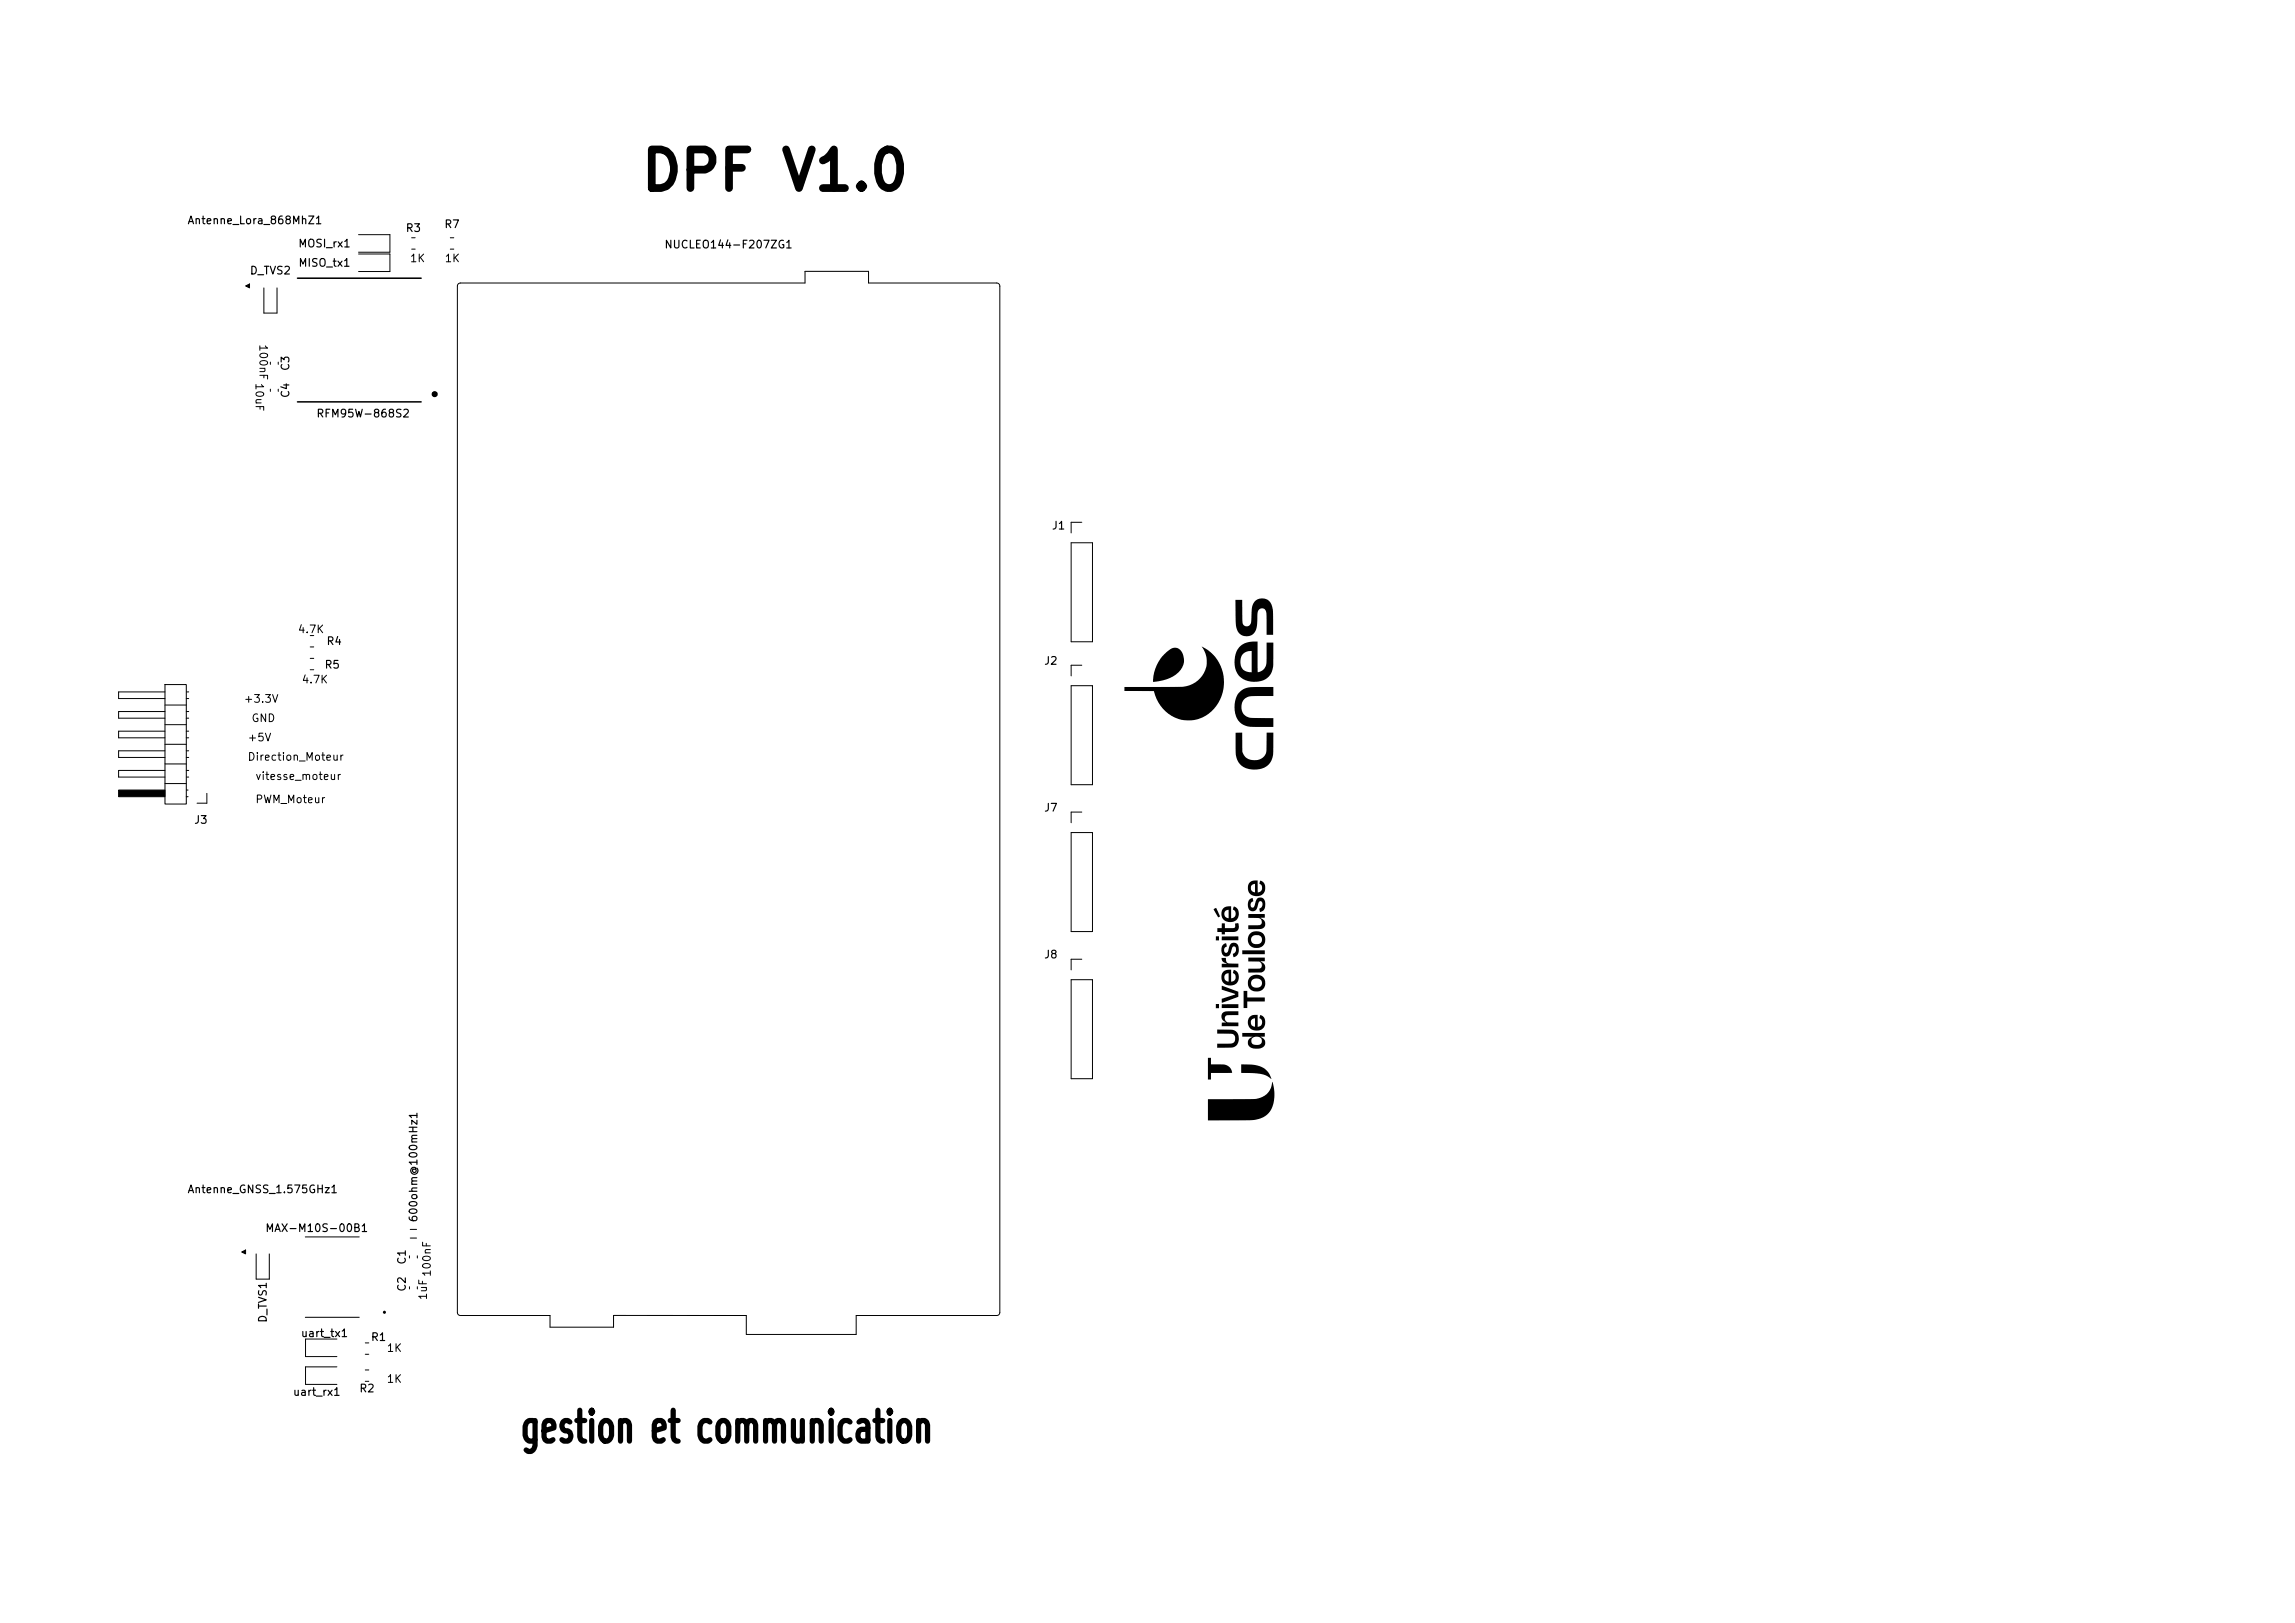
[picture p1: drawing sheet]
<svg xmlns="http://www.w3.org/2000/svg" width="297mm" height="210mm" viewBox="0 0 297 210" stroke-linecap="round" stroke-linejoin="round" font-family="sans-serif">
<defs><g id="words">
<text font-size="5" x="82.7" y="25.8">DPF V1.0</text>
<text font-size="4" x="67.2" y="187.7">gestion et communication</text>
<g font-size="1">
<text x="24.2" y="29.3">Antenne_Lora_868MhZ1</text>
<text x="57.4" y="29.8">R7</text>
<text x="32.3" y="35.8">D_TVS2</text>
<text x="38.5" y="32.3">MOSI_rx1</text>
<text x="38.5" y="34.8">MISO_tx1</text>
<text x="52.4" y="30.3">R3</text>
<text x="53" y="34.2">1K</text>
<text x="57.5" y="34.2">1K</text>
<text x="85.9" y="32.4">NUCLEO144-F207ZG1</text>
<text x="33.3" y="44.5" transform="rotate(90 33.3 44.5)">100nF</text>
<text x="32.8" y="49.5" transform="rotate(90 32.8 49.5)">10uF</text>
<text x="37.7" y="51.6" transform="rotate(-90 37.7 51.6)">C4</text>
<text x="37.7" y="48.1" transform="rotate(-90 37.7 48.1)">C3</text>
<text x="40.9" y="54.3">RFM95W-868S2</text>
<text x="136" y="68.8">J1</text>
<text x="38.5" y="82.2">4.7K</text>
<text x="42.2" y="83.7">R4</text>
<text x="39" y="88.7">4.7K</text>
<text x="41.9" y="86.8">R5</text>
<text x="135" y="86.3">J2</text>
<text x="31.5" y="91.2">+3.3V</text>
<text x="32.5" y="93.7">GND</text>
<text x="32" y="96.2">+5V</text>
<text x="32" y="98.7">Direction_Moteur</text>
<text x="33" y="101.2">vitesse_moteur</text>
<text x="25" y="106.8">J3</text>
<text x="33" y="104.2">PWM_Moteur</text>
<text x="135" y="105.3">J7</text>
<text x="135" y="124.3">J8</text>
<text x="24.2" y="154.6">Antenne_GNSS_1.575GHz1</text>
<text x="34.3" y="159.7">MAX-M10S-00B1</text>
<text x="54.3" y="158.2" transform="rotate(-90 54.3 158.2)">600ohm@100mHz1</text>
<text x="52.8" y="167.2" transform="rotate(-90 52.8 167.2)">C2</text>
<text x="52.8" y="163.7" transform="rotate(-90 52.8 163.7)">C1</text>
<text x="56" y="165.3" transform="rotate(-90 56 165.3)">100nF</text>
<text x="34.8" y="171.2" transform="rotate(-90 34.8 171.2)">D_TVS1</text>
<text x="38.9" y="173.3">uart_tx1</text>
<text x="47.9" y="173.8">R1</text>
<text x="55.5" y="168.3" transform="rotate(-90 55.5 168.3)">1uF</text>
<text x="50" y="179.2">1K</text>
<text x="50" y="175.2">1K</text>
<text x="37.8" y="180.9">uart_rx1</text>
<text x="46.4" y="180.4">R2</text>
</g>
</g></defs>
<g fill="none" stroke="#000" stroke-width=".13">
<path d="M31.8 37l.5-.2v.5zM34.1 37.3v3.2h1.7v-3.2M46.4 30.4h4.1v2.2h-4.1M46.4 32.9h4.1v2.2h-4.1M53.3 30.8h.4M53.3 32.2h.4M58.3 30.8h.4M58.3 32.2h.4M59.3 36.7l.3-.1h44.6v-1.5h8.2v1.5h16.6l.4 .3v132.9l-.2 .4h-18.4v2.5h-14.2v-2.5h-17.2v1.5h-8.2v-1.5h-11.6l-.4-.2v-133zM35 46.9v.2M35 50.4v.2M36 46.9v.2"/>
<path d="M36 50.4v.2M56 50.8h.5v.4h-.5zM138.6 70.2h2.8v12.8h-2.8zM140 67.6h-1.4v1.4M21.3 88.6h2.8v15.4h-2.8zM21.3 89.5h-6v.9h6M21.3 92.1h-6v.8h6M21.3 94.6h-6v.9h6M21.3 97.2h-6v.8h6M21.3 99.7h-6v.9h6M21.3 91.2h2.8M21.3 93.8h2.8"/>
<path d="M21.3 96.3h2.8M21.3 98.9h2.8M24.1 89.5h.3M24.1 92.1h.3M24.1 94.6h.3M24.1 97.2h.3M24.1 99.7h.3M24.1 90.4h.3M24.1 92.9h.3M24.1 95.5h.3M24.1 98h.3M40.1 86.7h.5"/>
<path d="M40.1 85.2h.5M40.1 83.7h.5M40.1 82.2h.5M138.6 88.7h2.8v12.8h-2.8zM140 86.1h-1.4v1.4M21.3 101.4h2.8M24.1 100.6h.3M24.1 102.2h.2M24.1 103.1h.2M26.8 102.7v1.2h-1.3M138.6 107.7h2.8v12.8h-2.8zM140 105.1h-1.4v1.4"/>
<path d="M138.6 126.8h2.8v12.8h-2.8zM140 124.1h-1.4v1.4M53.1 159.1h.8M31.3 162l.5-.2v.5zM33.1 162.3v3.2h1.7v-3.2M39.5 170.5h7M39.5 160.1h7M43.6 173.3h-4.1v2.2h4.1M43.6 176.9h-4.1v2.2h4.1M47.3 178.7h.4M47.3 177.3h.4M47.3 175.2h.4"/>
<path d="M47.3 173.8h.4M53 162.5v.3M53 166.5v.3M53.1 160.2h.8M54 162.5v.3M54 166.5v.3"/>
</g>
<g fill="#000">
<path d="M31.8 37l.5-.2v.5zM56 50.8h.5v.4h-.5zM159.9 77.6h.9v2.7a.59 .59 0 0 0 .5 .8 .59 .59 0 0 0 .6-.8l.1-1.2a1.4 1.4 0 0 1 1.3-1.7 1.4 1.4 0 0 1 1.4 1.6l.1 3.1h-.9v-2a1.57 1.57 0 0 0-.3-1.3 .65 .65 0 0 0-.9 .7v.2a2.95 2.95 0 0 1-.6 2.4 1.45 1.45 0 0 1-1.5 0 1.45 1.45 0 0 1-.7-1.5zM150.7 84.6a1.85 1.85 0 0 1 1.6-.7 1.94 1.94 0 0 1 .3 3 5 5 0 0 1-3.4 1.3 5.1 5.1 0 0 1 1.5-3.6zM145.5 88.9h6.6a3.5 3.5 0 0 0 4.1-3.2 3.2 3.2 0 0 0-.7-2 5.1 5.1 0 0 1 2.9 5 5.1 5.1 0 0 1-3.6 4.4 4.6 4.6 0 0 1-5.5-3.7h-3.8zM159.9 94.8h.9v2.5a1.61 1.61 0 0 0 1.6 1.1 1.61 1.61 0 0 0 1.5-1.3v-2.3h.9v2a2.32 2.32 0 0 1-2.8 2.8 2.29 2.29 0 0 1-2.1-2.6zM160.5 83.6a2.9 2.9 0 0 1 2.2-.6l.1 3.9a.47 .47 0 0 0 .5-.1l.3-.3 .3-.6v-2.8h.9v2.3a2.34 2.34 0 0 1-2.9 2.8 2.32 2.32 0 0 1-2.1-2.6h.7a1.24 1.24 0 0 0 1.5 1.4v-2.8a1.26 1.26 0 0 0-1.5 1.4h-.7l.2-1.3zM160.4 89.5a3.3 3.3 0 0 1 2.6-.6h1.8v1.2h-2.3a1.45 1.45 0 0 0-1.8 .9 1.45 1.45 0 0 0 .9 1.8l3.2 .1v1.2h-2.1a2.49 2.49 0 0 1-2.8-1.5 3 3 0 0 1 .5-3.1zM157.1 117.6l.3-.1 .5 1.1-.3 .1zM158.3 117.5l.5-.2h.5v1.5a.58 .58 0 0 0 .6-.5 .58 .58 0 0 0-.4-.6l.2-.4a.99 .99 0 0 1 .6 .8 .99 .99 0 0 1-.3 1 1.16 1.16 0 0 1-1.3 .1 1.16 1.16 0 0 1-.6-1h.3a.55 .55 0 0 0 .6 .6v-1.1l-.4 .1-.2 .4h-.3v-.4zM158.1 119.5h.4v.6h.8a.41 .41 0 0 0 .5-.1 .41 .41 0 0 0 0-.5h.1a.28 .28 0 0 1 .4 0 .28 .28 0 0 1 0 .3 .74 .74 0 0 1-1 .8h-.8v.3h-.4v-.3h-.6v-.5h.6zM161.8 114.1l.3-.1 .7-.1v1.6a.62 .62 0 0 0 .5-.5 .62 .62 0 0 0-.3-.7l.1-.3a.54 .54 0 0 1 .6 .6 1.12 1.12 0 0 1-.9 1.4 1.12 1.12 0 0 1-1.3-1.1h.4a.51 .51 0 0 0 .5 .6v-1.1a.47 .47 0 0 0-.5 .5h-.4l.1-.5z"/>
<path d="M161.7 116.4l.4-.2 .1 .4a.47 .47 0 0 0-.4 .4 .47 .47 0 0 0 .3 .4 .64 .64 0 0 0 .4-.7 .64 .64 0 0 1 .7-.6 .64 .64 0 0 1 .5 .8 .86 .86 0 0 1-.6 1.1l-.1-.4a.55 .55 0 0 0 .4-.4 .55 .55 0 0 0-.3-.6 .54 .54 0 0 0-.3 .6 .66 .66 0 0 1-.8 .7 .66 .66 0 0 1-.5-.9zM161.5 118.3h2.2v.4l-.6 .1a.76 .76 0 0 1 .6 .9 .76 .76 0 0 1-1 .5h-1.2v-.5h.7a.92 .92 0 0 0 1.1-.2 .6 .6 0 0 0-.8-.7h-1zM156.3 136.9h.4v.8h.8a1.53 1.53 0 0 1 2 1.1h-2.8v.9h-.4zM157.4 121.2h.3l.1 .5h-.5zM157.3 129.9h.5v.6h-.5zM158.1 127.6l2.1 .7 .1 .3a.3 .3 0 0 1-.1 .4 .3 .3 0 0 1-.3 .1l-1.8 .7v-.6l1.7-.5-1.7-.6zM157.5 133.2h1.2a1.22 1.22 0 0 1 1.6 1.3 1.1 1.1 0 0 1-1.4 1.1h-1.4v-.5l1.5-.1a.68 .68 0 0 0 .9-.6 .68 .68 0 0 0-.9-.6l-1.5-.1zM158.1 123.9h.5a.64 .64 0 0 0 .9 .8h.8v.5h-2.2v-.5h.7a.75 .75 0 0 1-.7-.8zM158.3 125.8l.4-.3h.6v1.5a.58 .58 0 0 0 .6-.4 .58 .58 0 0 0-.4-.7l.1-.3a.9 .9 0 0 1 .6 1.3 1.15 1.15 0 0 1-1.3 .6 1.15 1.15 0 0 1-.8-1.1h.3a.55 .55 0 0 0 .6 .6v-1.1l-.4 .1-.2 .4h-.3zM158.3 122.2l.3-.1a.3 .3 0 0 1 .2 .4h-.1a.41 .41 0 0 0-.3 .4 .41 .41 0 0 0 .3 .4l.2-.1 .1-.3a.81 .81 0 0 1 .8-.9 1.04 1.04 0 0 1 .4 1.4 .61 .61 0 0 1-.6 .4l-.1-.3a.57 .57 0 0 0 .2-1 .54 .54 0 0 0-.4 .6 .65 .65 0 0 1-.7 .7 .65 .65 0 0 1-.5-.9v-.4zM158.2 131.1a1.64 1.64 0 0 1 1.3-.3h.8v.6h-1.1a.51 .51 0 0 0-.7 .4 .51 .51 0 0 0 .7 .5h1.1v.5h-2.2v-.5h.6a.78 .78 0 0 1-.5-1.2zM158.1 129.9h2.2v.5h-2.2z"/>
<path d="M158.1 121.2h2.2v.5h-2.2zM160.6 137.7h.7a2.9 2.9 0 0 1 3.1 1.6l.1 .3a3.2 3.2 0 0 0-2.5-.8h-1.4zM160.9 128.2h.5v.9h2.3v.5h-2.3v.8h-.5zM161.7 131.6a1.14 1.14 0 0 1 1.1-.3v1.6a.6 .6 0 0 0 .5-.5 .6 .6 0 0 0-.3-.7l.1-.3a.66 .66 0 0 1 .6 .8 1.13 1.13 0 0 1-1.1 1.2 1.13 1.13 0 0 1-1.1-1.2h.4a.52 .52 0 0 0 .5 .7v-1.1a.48 .48 0 0 0-.5 .4h-.4zM161.8 120.8a1.15 1.15 0 0 1 1.4-.2 1.15 1.15 0 0 1 .5 1.3 1.14 1.14 0 0 1-1.3 .8 1.14 1.14 0 0 1-.9-1.2h.4a.72 .72 0 0 0 .7 .7 .72 .72 0 0 0 .7-.6 .74 .74 0 0 0-.5-.6 .74 .74 0 0 0-.8 .3l-.1 .2h-.4l.1-.5zM161.8 126.4a1.15 1.15 0 0 1 1.6-.1 1.15 1.15 0 0 1 .1 1.6 1.17 1.17 0 0 1-1.2 .3 1.17 1.17 0 0 1-.8-.9h.4a.7 .7 0 0 0 .8 .5 .7 .7 0 0 0 .6-.8 .74 .74 0 0 0-.8-.4 .74 .74 0 0 0-.6 .7h-.4v-.5zM160.8 133.7h2.9v.4h-.6a.8 .8 0 0 1 .6 1 .8 .8 0 0 1-1 .6 .92 .92 0 0 1-1.2-.9v-.1h.4a.59 .59 0 0 0 .9 .5 .55 .55 0 0 0 .5-.7 .55 .55 0 0 0-.8-.4l-.4 .2-.2 .4h-.4a.85 .85 0 0 1 .6-.6h-1.3zM161.5 123.9h2.2v.5h-.6a.75 .75 0 0 1 .6 .7 .75 .75 0 0 1-.4 .7h-1.8v-.5h.8a1.02 1.02 0 0 0 .9-.1l.1-.4-.2-.3-.1-.1h-1.5zM160.8 123h2.9v.5h-2.9zM156.3 142.2h5.1a3.2 3.2 0 0 0 2.9-1.1l.2-.5 .1-.6a4.4 4.4 0 0 1-.4 4 4.2 4.2 0 0 1-3.3 1h-4.6zM31.3 162l.5-.2v.5z"/>
</g>
<path d="M15.4 102.2h5.9v.9h-5.9z" fill="#000" stroke="#000" stroke-width=".13"/>
<g fill="none" stroke="#000" stroke-width=".2">
<path d="M38.5 36h16M38.5 52h16"/>
<circle cx="56.2" cy="51" r=".29"/>
<circle cx="49.7" cy="169.8" r=".1"/>
</g>
<use href="#words"/>
</svg>
